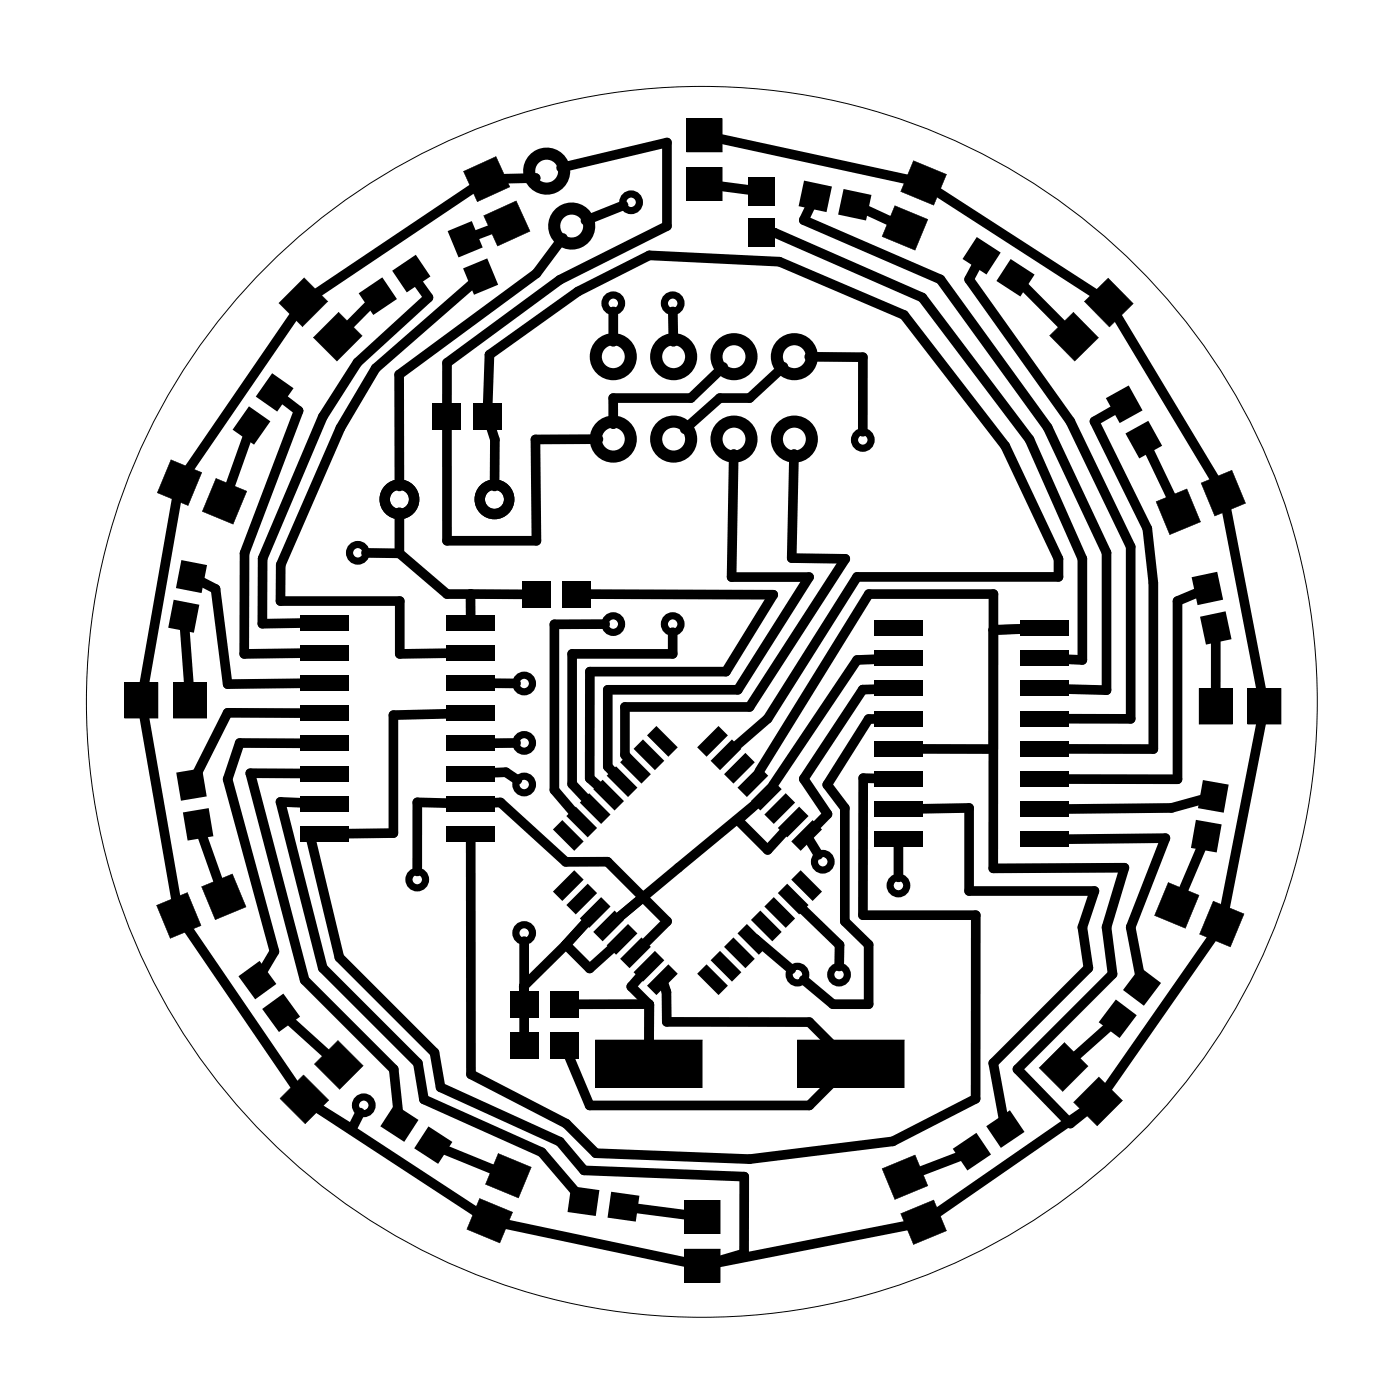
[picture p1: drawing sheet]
<svg xmlns="http://www.w3.org/2000/svg" width="59mm" height="59mm" viewBox="0 0 59 59" stroke-linecap="round" stroke-linejoin="round" font-family="sans-serif">
<circle cx="29.5" cy="29.5" r="25.9" fill="none" stroke="#000" stroke-width=".04"/>
<g fill="none" stroke="#000" stroke-width=".3">
<circle cx="25.8" cy="12.8" r=".35"/>
<circle cx="26.6" cy="8.5" r=".35"/>
<circle cx="28.3" cy="12.8" r=".35"/>
<circle cx="36.3" cy="18.5" r=".35"/>
<circle cx="15.1" cy="23.3" r=".35"/>
<circle cx="17.6" cy="37" r=".35"/>
<circle cx="22.1" cy="33" r=".35"/>
<circle cx="22.1" cy="31.3" r=".35"/>
<circle cx="22.1" cy="39.3" r=".35"/>
<circle cx="22.1" cy="28.8" r=".35"/>
<circle cx="25.8" cy="26.3" r=".35"/>
<circle cx="28.3" cy="26.3" r=".35"/>
<circle cx="34.6" cy="36.3" r=".35"/>
<circle cx="37.8" cy="37.3" r=".35"/>
<circle cx="15.3" cy="46.5" r=".35"/>
<circle cx="33.6" cy="41" r=".35"/>
<circle cx="35.3" cy="41" r=".35"/>
</g>
<g fill="#000">
<path d="M7.2 19.4l1.3 .5-.6 1.4-1.3-.6zM10.5 17.1l.9 .6-.7 1-.9-.6zM11.5 15.7l.9 .6-.7 1-.9-.6zM12.8 11.7l1 1-1.1 1-1-.9zM14.2 13.1l1 1-1 1.1-1-1zM15.1 12.3l1-.6 .6 .9-1 .7zM16.5 11.4l1-.7 .6 .9-1 .7zM18.2 17h1.2v1.1h-1.2zM18.8 9.7l1.1-.4 .4 1.1-1 .4zM19.9 17h1.2v1.1h-1.2zM19.5 11.3l1-.4 .5 1.1-1.1 .4zM19.5 7.2l1.4-.6 .6 1.3-1.4 .6z"/>
<path d="M20.4 9.1l1.3-.6 .6 1.2-1.4 .7zM28.9 5h1.5v1.4h-1.5zM28.9 7h1.5v1.4h-1.5zM31.5 9.2h1.1v1.2h-1.1zM31.5 7.5h1.1v1.2h-1.1zM33.8 7.6l1.2 .2-.2 1.1-1.2-.2zM35.5 8l1.2 .2-.3 1.1-1.1-.3zM37.7 8.7l1.3 .5-.5 1.3-1.4-.5zM38.4 6.8l1.4 .5-.5 1.3-1.4-.5zM41.1 10l1 .6-.6 1-1-.7zM42.5 10.9l1 .7-.6 .9-1-.7zM44.2 14.1l1-1 1 1.1-1 1z"/>
<path d="M46.5 16.8l1-.6 .6 1.1-1 .5zM45.6 12.7l1-1 1.1 1.1-1 1zM47.4 18.2l.9-.5 .6 1.1-1 .5zM5.2 28.7h1.4v1.5h-1.4zM6.6 38.1l1.3-.5 .6 1.3-1.3 .6zM7.3 28.7h1.4v1.5h-1.4zM7.3 25.2l1.1 .2-.2 1.2-1.1-.2zM8.5 37.3l1.3-.5 .6 1.4-1.3 .5zM7.4 32.5l1.1-.2 .2 1.2-1.1 .2zM7.6 23.6l1.1 .2-.2 1.2-1.1-.3zM7.7 34.2l1.1-.2 .2 1.2-1.1 .2zM9.1 20.1l1.3 .6-.6 1.4-1.3-.6z"/>
<path d="M12.6 25.9h2.1v.6h-2.1zM12.6 27.1h2.1v.7h-2.1zM12.6 28.4h2.1v.7h-2.1zM12.6 29.7h2.1v.6h-2.1zM12.6 31h2.1v.6h-2.1zM12.6 32.2h2.1v.7h-2.1zM12.6 33.5h2.1v.7h-2.1zM12.6 34.8h2.1v.6h-2.1zM18.8 34.8h2v.6h-2zM18.8 33.5h2v.7h-2zM18.8 32.2h2v.7h-2zM18.8 31h2v.6h-2z"/>
<path d="M18.8 29.7h2v.6h-2zM18.8 28.4h2v.7h-2zM18.8 27.1h2v.7h-2zM18.8 25.9h2v.6h-2zM22 24.5h1.2v1.1h-1.2zM23.3 37.5l.9-.9 .4 .4-.9 .9zM23.3 34.9l.4-.4 .9 .9-.4 .4zM23.7 24.5h1.2v1.1h-1.2zM23.8 38.1l.9-.9 .4 .4-.9 .9zM23.8 34.3l.4-.4 .9 .9-.4 .4zM24.4 38.7l.9-.9 .4 .3-.9 .9zM24.4 33.8l.4-.4 .9 .9-.4 .4z"/>
<path d="M25 39.2l.9-.9 .4 .4-.9 .9zM25 33.2l.4-.4 .9 .9-.4 .4zM25.5 39.8l.9-.9 .4 .4-.9 .9zM25.5 32.6l.4-.4 .9 .9-.4 .4zM26.1 32.1l.4-.4 .9 .9-.4 .4zM26.7 31.5l.4-.4 .9 .9-.4 .4zM27.2 30.9l.4-.3 .9 .8-.4 .4zM29.3 31.4l.9-.8 .4 .3-.9 .9zM29.9 32l.9-.9 .4 .4-.9 .9zM30.5 39.8l.4-.4 .9 .9-.4 .4zM30.5 32.6l.9-.9 .4 .4-.9 .9zM31 39.3l.4-.4 .9 .9-.4 .4z"/>
<path d="M31 33.1l.9-.9 .4 .4-.9 .9zM31.6 38.7l.4-.4 .9 .9-.4 .4zM31.6 33.7l.9-.9 .4 .4-.9 .9zM32.2 38.1l.4-.3 .9 .9-.4 .3zM32.2 34.3l.9-.9 .4 .4-.9 .9zM32.7 37.6l.4-.4 .9 .9-.4 .4zM32.7 34.8l.9-.9 .4 .4-.9 .9zM33.3 37l.4-.4 .9 .9-.4 .4zM33.3 35.4l.9-.9 .4 .4-.9 .9zM36.8 26.1h2v.7h-2zM36.8 27.4h2v.6h-2zM36.8 28.6h2v.7h-2z"/>
<path d="M36.8 29.9h2v.7h-2zM36.8 31.2h2v.6h-2zM36.8 32.5h2v.6h-2zM36.8 33.7h2v.7h-2zM36.8 35h2v.7h-2zM42.9 35h2.1v.7h-2.1zM42.9 33.7h2.1v.7h-2.1zM42.9 32.5h2.1v.6h-2.1zM42.9 31.2h2.1v.6h-2.1zM42.9 29.9h2.1v.7h-2.1zM42.9 28.6h2.1v.7h-2.1zM42.9 27.4h2.1v.6h-2.1z"/>
<path d="M42.9 26.1h2.1v.7h-2.1zM49.2 37.1l1.3 .6-.6 1.4-1.3-.6zM48.7 21.1l1.2-.5 .6 1.4-1.3 .5zM50.1 24.3l1.1-.2 .3 1.1-1.1 .3zM50.3 34.5l1.1 .2-.2 1.2-1.1-.2zM50.5 26l1.1-.3 .2 1.2-1.1 .2zM50.6 32.8l1.1 .2-.2 1.2-1.1-.2zM51.1 37.9l1.2 .6-.5 1.3-1.3-.5zM50.5 29h1.4v1.5h-1.4zM50.5 20.3l1.3-.5 .6 1.4-1.3 .5zM52.5 29h1.4v1.5h-1.4zM10 41.1l.9-.7 .7 1-.9 .7z"/>
<path d="M11.8 46.2l1-1 1 1.1-1 1zM11 42.5l.9-.7 .7 1-.9 .6zM13.2 44.8l1-1 1.1 1-1 1zM16.6 46.5l1 .6-.6 1-1-.7zM18 47.4l1 .7-.6 .9-1-.7zM20.2 50.4l1.4 .6-.6 1.3-1.4-.6zM21 48.5l1.4 .6-.6 1.3-1.4-.6zM21.5 41.7h1.2v1.1h-1.2zM21.5 43.5h1.2v1.1h-1.2zM23.2 41.7h1.2v1.1h-1.2zM23.2 43.5h1.2v1.1h-1.2zM24 49.9l1.2 .2-.1 1.1-1.2-.2z"/>
<path d="M25.1 43.8h4.5v2h-4.5zM25.7 50.2l1.2 .1-.1 1.1-1.2-.2zM26.1 40.3l.9-.9 .4 .4-.9 .9zM26.7 40.9l.9-.9 .4 .4-.9 .9zM27.2 41.5l.9-.9 .4 .4-.9 .9zM28.8 52.6h1.5v1.4h-1.5zM28.8 50.5h1.5v1.4h-1.5zM29.3 41l.4-.4 .9 .9-.4 .4zM29.9 40.4l.4-.4 .9 .9-.4 .4zM33.6 43.8h4.5v2h-4.5zM37.1 49.2l1.4-.6 .5 1.3-1.3 .6zM37.9 51.1l1.4-.6 .5 1.3-1.4 .6z"/>
<path d="M40.1 48.3l1-.6 .6 .9-1 .7zM41.5 47.4l1-.7 .6 .9-1 .7zM43.7 44.9l1.1-1 1 1-1.1 1zM45.2 46.4l1-1.1 1 1-1 1.1zM47 42.1l.8 .6-.7 1-.9-.7zM48 40.7l.9 .7-.8 .9-.8-.6z"/>
<path d="M7.2 19.3l1.3 .6-.6 1.4-1.3-.6zM7.2 19.4l-.6 1.3 1.3 .6 .6-1.4z"/>
<path d="M11.7 12.7l1.1-1 1 1-1.1 1.1zM11.7 12.8l1 .9 1.1-1-1-1z"/>
<path d="M13.2 14.2l1-1.1 1.1 1-1.1 1.1zM13.2 14.2l1 1 1-1.1-1-1z"/>
<path d="M19.5 7.2l1.4-.6 .6 1.3-1.4 .6zM19.5 7.2l.6 1.3 1.4-.6-.6-1.3z"/>
<path d="M20.3 9.1l1.4-.7 .6 1.3-1.4 .7zM20.4 9.1l.5 1.3 1.4-.7-.6-1.2z"/>
<path d="M28.9 5h1.5v1.4h-1.5zM28.9 5v1.4h1.5v-1.4z"/>
<path d="M28.9 7h1.5v1.5h-1.5zM28.9 7v1.4h1.5v-1.4z"/>
<path d="M37.7 8.6l1.4 .6-.6 1.3-1.4-.5zM37.7 8.7l-.6 1.3 1.4 .5 .5-1.3z"/>
<path d="M38.4 6.8l1.4 .5-.5 1.3-1.4-.5zM38.4 6.8l-.5 1.3 1.4 .5 .5-1.3z"/>
<path d="M44.2 14.1l1-1 1 1.1-1 1zM44.2 14.1l1 1.1 1-1-1-1.1z"/>
<path d="M45.6 12.7l1-1 1.1 1.1-1 1zM45.6 12.7l1.1 1.1 1-1-1.1-1.1z"/>
<path d="M5.2 28.7h1.5v1.5h-1.5zM5.2 28.7v1.5h1.4v-1.5z"/>
<path d="M6.6 38.1l1.3-.6 .6 1.5-1.3 .5zM6.6 38.1l.6 1.4 1.3-.6-.6-1.3z"/>
<path d="M7.3 28.7h1.4v1.5h-1.4zM7.3 28.7v1.5h1.4v-1.5z"/>
<path d="M8.5 37.3l1.3-.5 .6 1.4-1.3 .5zM8.5 37.3l.6 1.4 1.3-.5-.6-1.4z"/>
<path d="M9.1 20.1l1.3 .6-.6 1.4-1.3-.6zM9.1 20.1l-.6 1.4 1.3 .6 .6-1.4z"/>
<path d="M49.2 37.1l1.3 .6-.6 1.4-1.3-.6zM49.2 37.1l-.6 1.4 1.3 .6 .6-1.4z"/>
<path d="M48.6 21.1l1.4-.5 .5 1.4-1.3 .5zM48.7 21.1l.5 1.4 1.3-.5-.6-1.4z"/>
<path d="M51.1 37.9l1.3 .6-.6 1.4-1.3-.6zM51.1 37.9l-.6 1.4 1.3 .5 .5-1.3z"/>
<path d="M50.4 29h1.5v1.5h-1.5zM50.5 29v1.5h1.4v-1.5z"/>
<path d="M50.5 20.3l1.3-.5 .6 1.4-1.3 .5zM50.5 20.3l.6 1.4 1.3-.5-.6-1.4z"/>
<path d="M52.5 29h1.4v1.5h-1.4zM52.5 29v1.5h1.4v-1.5z"/>
<path d="M11.8 46.2l1-1 1 1.1-1 1zM11.8 46.2l1 1.1 1-1-1-1.1z"/>
<path d="M13.2 44.8l1-1 1.1 1-1 1.1zM13.2 44.8l1.1 1 1-1-1.1-1z"/>
<path d="M20.2 50.4l1.4 .6-.6 1.3-1.4-.6zM20.2 50.4l-.6 1.3 1.4 .6 .6-1.3z"/>
<path d="M21 48.5l1.4 .6-.6 1.3-1.4-.6zM21 48.5l-.6 1.3 1.4 .6 .6-1.3z"/>
<path d="M25 43.8h4.6v2h-4.6zM25.1 43.8v2h4.5v-2z"/>
<path d="M28.8 52.6h1.5v1.4h-1.5zM28.8 52.6v1.4h1.5v-1.4z"/>
<path d="M28.8 50.5h1.5v1.4h-1.5zM28.8 50.5v1.4h1.5v-1.4z"/>
<path d="M33.5 43.8h4.6v2h-4.6zM33.6 43.8v2h4.5v-2z"/>
<path d="M37.1 49.2l1.4-.6 .6 1.3-1.4 .6zM37.1 49.2l.6 1.3 1.3-.6-.5-1.3z"/>
<path d="M37.9 51.1l1.4-.6 .5 1.3-1.4 .6zM37.9 51.1l.5 1.3 1.4-.6-.5-1.3z"/>
<path d="M43.7 44.9l1.1-1 1 1-1.1 1zM44.8 43.9l-1.1 1 1 1 1.1-1z"/>
<path d="M45.2 46.4l1-1.1 1 1-1 1.1zM46.2 45.3l-1 1.1 1 1 1-1.1z"/>
</g>
<g fill="none" stroke="#000" stroke-width=".51">
<circle cx="23" cy="7.2" r=".74"/>
<circle cx="24.1" cy="9.5" r=".74"/>
<circle cx="25.8" cy="15" r=".74"/>
<circle cx="25.8" cy="18.5" r=".74"/>
<circle cx="28.3" cy="15" r=".74"/>
<circle cx="28.3" cy="18.5" r=".74"/>
<circle cx="30.9" cy="15" r=".74"/>
<circle cx="30.9" cy="18.5" r=".74"/>
<circle cx="33.4" cy="15" r=".74"/>
<circle cx="33.4" cy="18.5" r=".74"/>
</g>
<g fill="none" stroke="#000" stroke-width=".44">
<circle cx="16.8" cy="21" r=".62"/>
<circle cx="20.8" cy="21" r=".62"/>
</g>
<g fill="none" stroke="#000" stroke-width=".41">
<path d="M10.4 18.4l-.7 2.1M11.9 16.8l.7 .5-2.3 6v4.2h2.5M12.4 13.2l-4.5 6.6M15.6 12.8l-1 .9M17.5 11.8l.5 .7-3 2.8-1.4 2.2-2.5 6-.1 2.7h1.8M18.8 17.9v4.9h3.8l-.1-4.3h2.7M19.9 11.9l-4.1 3.6-1.5 2.5-2.5 5.8v1.5h5v2.2h2.1M20 7.9l-6.7 4.5M20.5 17.1l.1-2.2 3.7-2.6 3-1.6 5.5 .3 5.2 2.3 4.3 5.5 2.2 4.7v.8h-8.4l-3.8 5.9-1.4 1.2M20.6 17.9l.2 .6v2M20.8 9.6l-.8 .3M21.1 7.5h1.4"/>
<path d="M23.6 7.1l4.5-1.1v3.5l-4.5 2.3-4.8 3.5v1.8M23.7 10l-1.1 1.5-5.8 4.3v4.7M25.8 13.1v1.3M26.2 8.6l-1.6 .7M28.3 13.1v1.3M30.3 5.8l8 1.8M30.3 7.8l1.3 .2M30.4 15.4l-1.3 1.4h-3.3v1.1M30.9 19.1l-.1 5.2h3.2l-3 4.7h-5.4v3.3l.2 .2M32.5 9.8l6.3 2.7 4.5 6 2.2 5v4.3l-.7-.1M33 15.4l-1.5 1.4h-1.2l-1.5 1.3M33.4 19.1l-.1 4.4h2.3l-4.1 6.3h-5.2v2l.1 .1"/>
<path d="M34.1 15h2.2v3.2M34.1 8.6l-.3 .7 5.8 2.5 4.5 6.2 2.5 5.3v5.7h-1.8M36.4 8.8l1.1 .5M39.4 8l6.7 4.4M41.1 11.1l-.3 .7 4.2 5.9 2.6 5.3v7.3l-2.8-.1M43.1 12l1.7 1.7M47 17.2l-.9 .5 2.2 4.5 .2 2.3v7h-3.7M47 13.3l4.2 6.9M48.3 18.9l1 2.1M6.1 30.1l1.3 7.8M7.4 20.9l-1.3 8M7.8 26.4l.2 2.5"/>
<path d="M7.9 39l4.6 6.8M8.4 24.5l.7 .3 .5 4h3.2M8.5 35.1l.7 2.1M12.8 33.8l-1-.1 1.8 7 4 4 .2 1.6 5 2.2 1.4 1.6M12.8 32.5h-2.3l2.3 8.7 3.8 3.8 .2 1.7M12.8 31.3h-2.7l-.5 1.5 1.9 7.2-.4 .9M12.8 30h-3.2l-1.3 2.5M13.7 35.1l-.6 .2 1.2 5 4 4 .2 1.5 5.1 2.2 1 1.3 6.7 .2v3.2l-1.1 .4M15.4 23.3h1.4M16.8 23.3l2 1.7h3.3M16.8 21.6v1.7M18.9 33.8h-1.3v2.9"/>
<path d="M18.9 30l-2.3 .1v5h-2.1M19.8 25v1M20.7 33.8h.4l2.7 2.5h1.8l2.5 2.5-1 .9M20.7 28.8h1M20.7 32.5h.6l.5 .3M21.7 31.3h-1M22.1 39.6v2.3l-.1-.4 1.8-1.7M23.8 39.8l1 1 1-.9M24.7 38.8l-.9 1M24.7 25h7.8l-2 3.3h-5.7v4.5l.4 .3M25.5 26.3h-2.2v6.9l.9 1M28.3 26.6v.9h-4.2v5.5l.6 .7"/>
<path d="M31.7 39.5h.1l1.5 1.3M31.9 33.8l-5.9 4.8M31.9 33.8l-.8 .7 1.2 1.3 .7-.8M31.9 32.5l4.7-7.5h5.2v1.5h1.3h-1.3v10h5.5l-.7 2.5 .2 2-4 4 2.2 2.3 .7-.6M33.7 38.2l1.6 1.6v.9M34 35.3l.4 .7M36.9 32.8l-.6-.1v5.8h4.8v7.7l-3.5 1.8-6.1 .8-6.4-.3-1.3-1.2-4-2.1v-9.9M36.9 30.3h-.3l-1.8 2.7 .8 1v4.8l1 1v2.5h-1.5l-1.3-1.1M36.9 29h-.6l-2.5 3.8 1 1.5-.5 .5M36.9 27.7l-.8 .1-3.6 5.2M37.8 35.5v1.4M38.7 34h2.1v3.5h5.3l-.6 1.5 .3 1.7-4 4 .4 2.4"/>
<path d="M38.7 31.5h3.1M44.8 35.3h4.2l-1.4 3.7 .4 2M50.4 24.9l-.8 .4v7.5h-4.8M50.6 35.6l-.8 1.9M50.6 33.6l-1.3 .4h-4.5M51.1 39.4l-4.5 6.4M51.2 26.9v2.2M51.6 21.4l1.5 7.7M53.1 30.3l-1.6 8M12.2 42.9l1.6 1.5M13.3 46.6l6.8 4.4M13.3 46.6l1.5 .9 .4-.7"/>
<path d="M18.7 48.4l2.7 1.1M21.2 51.5l7.7 1.6M21.4 49.5h.1M22.1 42.7v.9M23.9 44.4l.9 2.1h9.3l.9-.9M26.7 50.8l2.2 .3M27 41l-.4 .5 .7 .8v1.6v-1.6h-3.1M27.9 41.4l.1 .3 .1 1.3h6l.8 .9M38.3 51.6l-8.1 1.5M40.5 48.6l-1.8 .7M44.8 44.9h.1M45.7 46.7l-6.3 4.4"/>
<path d="M46.7 43.2l-1.9 1.7"/>
</g>
</svg>
